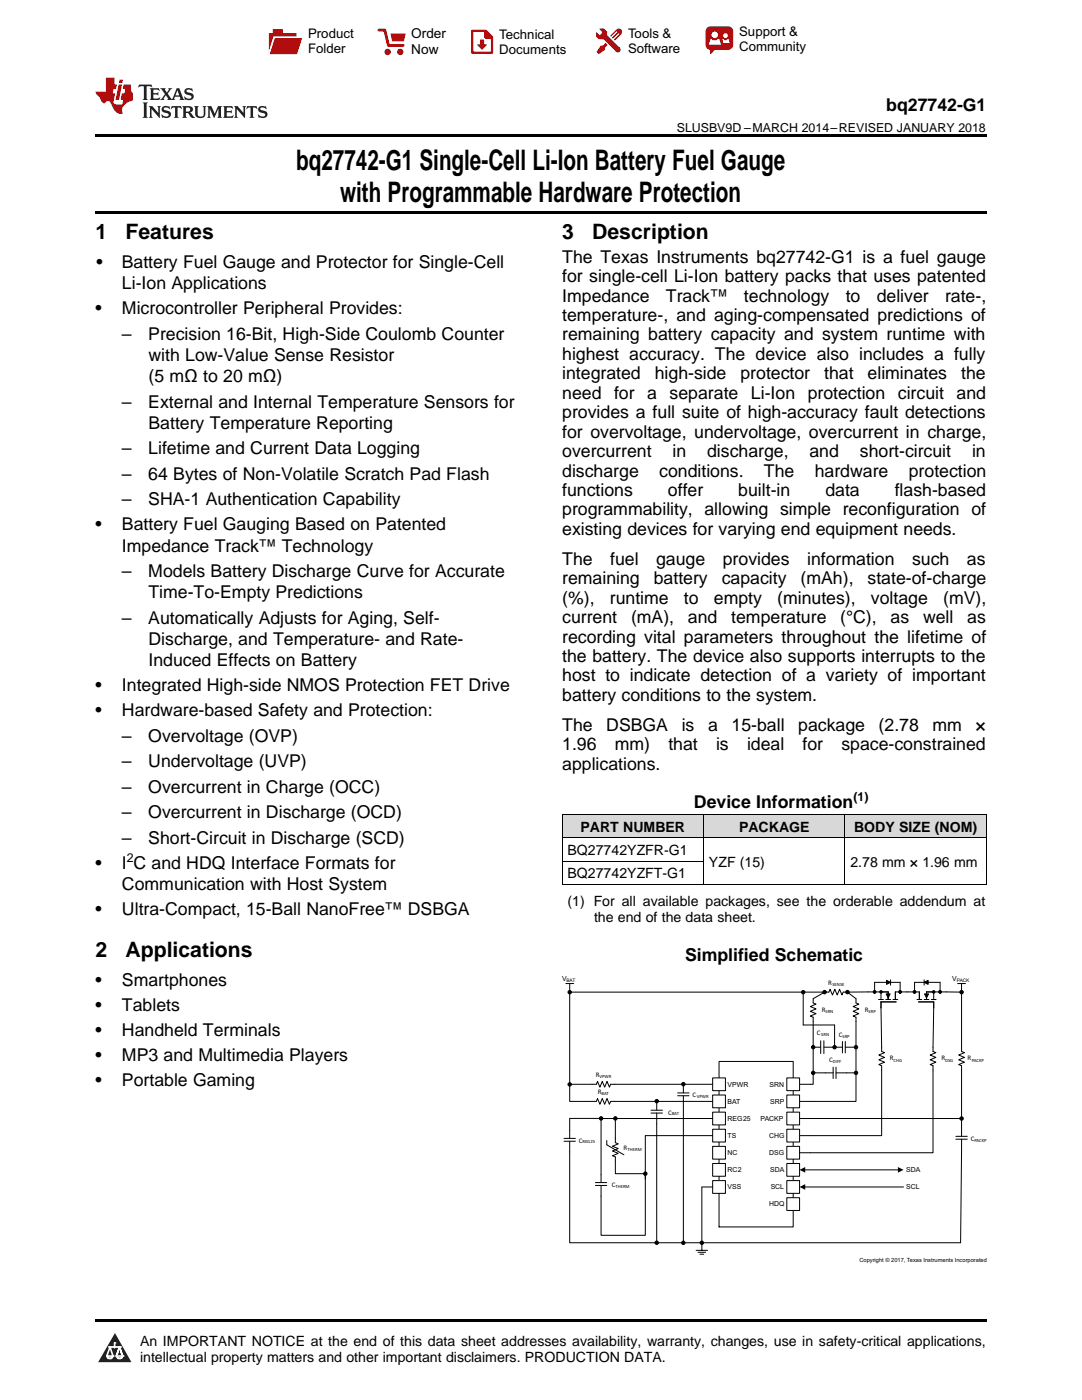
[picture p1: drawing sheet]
<svg xmlns="http://www.w3.org/2000/svg" width="216mm" height="279mm" viewBox="0 0 216 279" stroke-linecap="round" stroke-linejoin="round" font-family="sans-serif">
<defs><g id="words">
<g font-size="5.6">
<text x="59.1" y="33.9">bq27742-G1 Single-Cell Li-Ion Battery Fuel Gauge</text>
<text x="67.9" y="40.2">with Programmable Hardware Protection</text>
</g>
<g font-size="4.2">
<text x="19" y="47.8">1</text>
<text x="25" y="47.8">Features</text>
<text x="112.2" y="47.8">3</text>
<text x="118.2" y="47.8">Description</text>
<text x="19" y="191">2</text>
<text x="25" y="191">Applications</text>
</g>
<g font-size="3.5">
<text x="176.8" y="22.2">bq27742-G1</text>
<text x="19.2" y="53.5">•</text>
<text x="24.3" y="53.5">Battery Fuel Gauge and Protector for Single-Cell</text>
<text x="112.2" y="52.4">The Texas Instruments bq27742-G1 is a fuel gauge</text>
<text x="24.3" y="57.7">Li-Ion Applications</text>
<text x="112.2" y="56.3">for single-cell Li-Ion battery packs that uses patented</text>
<text x="19" y="62.7">•</text>
<text x="24.3" y="62.7">Microcontroller Peripheral Provides:</text>
<text x="112.2" y="60.2">Impedance</text>
<text x="112.2" y="64.1">temperature-, and aging-compensated predictions of</text>
<text x="132.9" y="60.2">Track™</text>
<text x="148.4" y="60.2">technology</text>
<text x="168.8" y="60.2">to</text>
<text x="174.9" y="60.2">deliver</text>
<text x="188.6" y="60.2">rate-,</text>
<text x="24.3" y="67.8">–</text>
<text x="29.6" y="67.8">Precision 16-Bit, High-Side Coulomb Counter</text>
<text x="112.2" y="67.9">remaining battery capacity and system runtime with</text>
<text x="112.2" y="71.8">highest accuracy. The device also includes a fully</text>
<text x="29.6" y="72">with Low-Value Sense Resistor</text>
<text x="29.6" y="76.3">(5 mΩ to 20 mΩ)</text>
<text x="112.2" y="75.7">integrated</text>
<text x="130.7" y="75.7">high-side</text>
<text x="147.8" y="75.7">protector</text>
<text x="164.5" y="75.7">that</text>
<text x="173.1" y="75.7">eliminates</text>
<text x="191.8" y="75.7">the</text>
<text x="24.3" y="81.4">–</text>
<text x="29.6" y="81.4">External and Internal Temperature Sensors for</text>
<text x="112.2" y="79.6">need</text>
<text x="112.2" y="83.5">provides a full suite of high-accuracy fault detections</text>
<text x="122.5" y="79.6">for</text>
<text x="129.2" y="79.6">a</text>
<text x="133.6" y="79.6">separate</text>
<text x="149.8" y="79.6">Li-Ion</text>
<text x="161.2" y="79.6">protection</text>
<text x="179.2" y="79.6">circuit</text>
<text x="190.9" y="79.6">and</text>
<text x="29.6" y="85.6">Battery Temperature Reporting</text>
<text x="112.2" y="87.3">for overvoltage, undervoltage, overcurrent in charge,</text>
<text x="24.3" y="90.7">–</text>
<text x="24.3" y="95.7">–</text>
<text x="29.6" y="90.7">Lifetime and Current Data Logging</text>
<text x="29.6" y="95.7">64 Bytes of Non-Volatile Scratch Pad Flash</text>
<text x="112.2" y="91.2">overcurrent</text>
<text x="112.2" y="95.1">discharge</text>
<text x="131.5" y="95.1">conditions.</text>
<text x="134.2" y="91.2">in</text>
<text x="141.1" y="91.2">discharge,</text>
<text x="152.4" y="95.1">The</text>
<text x="161.5" y="91.2">and</text>
<text x="162.6" y="95.1">hardware</text>
<text x="171.6" y="91.2">short-circuit</text>
<text x="181.3" y="95.1">protection</text>
<text x="194" y="91.2">in</text>
<text x="24.3" y="100.8">–</text>
<text x="29.6" y="100.8">SHA-1 Authentication Capability</text>
<text x="112.2" y="99">functions</text>
<text x="133.3" y="99">offer</text>
<text x="147.3" y="99">built-in</text>
<text x="164.7" y="99">data</text>
<text x="178.5" y="99">flash-based</text>
<text x="19" y="105.8">•</text>
<text x="24.3" y="105.8">Battery Fuel Gauging Based on Patented</text>
<text x="112.2" y="102.9">programmability, allowing simple reconfiguration of</text>
<text x="112.2" y="106.8">existing devices for varying end equipment needs.</text>
<text x="24.3" y="110.1">Impedance Track™ Technology</text>
<text x="112.2" y="112.7">The</text>
<text x="121.8" y="112.7">fuel</text>
<text x="130.9" y="112.7">gauge</text>
<text x="144.2" y="112.7">provides</text>
<text x="161.1" y="112.7">information</text>
<text x="182" y="112.7">such</text>
<text x="192.9" y="112.7">as</text>
<text x="24.3" y="115.1">–</text>
<text x="29.6" y="115.1">Models Battery Discharge Curve for Accurate</text>
<text x="29.6" y="119.4">Time-To-Empty Predictions</text>
<text x="112.2" y="116.6">remaining</text>
<text x="130.5" y="116.6">battery</text>
<text x="144" y="116.6">capacity</text>
<text x="159.7" y="116.6">(mAh),</text>
<text x="173.1" y="116.6">state-of-charge</text>
<text x="24.3" y="124.5">–</text>
<text x="29.6" y="124.5">Automatically Adjusts for Aging, Self-</text>
<text x="112.2" y="120.5">(%),</text>
<text x="112.2" y="124.4">current</text>
<text x="121.7" y="120.5">runtime</text>
<text x="125.9" y="124.4">(mA),</text>
<text x="136.5" y="120.5">to</text>
<text x="137.3" y="124.4">and</text>
<text x="142.4" y="120.5">empty</text>
<text x="145.9" y="124.4">temperature</text>
<text x="155.1" y="120.5">(minutes),</text>
<text x="167.7" y="124.4">(°C),</text>
<text x="173.8" y="120.5">voltage</text>
<text x="177.7" y="124.4">as</text>
<text x="184.2" y="124.4">well</text>
<text x="188.2" y="120.5">(mV),</text>
<text x="193" y="124.4">as</text>
<text x="29.6" y="128.7">Discharge, and Temperature- and Rate-</text>
<text x="112.2" y="128.2">recording vital parameters throughout the lifetime of</text>
<text x="19" y="137.9">•</text>
<text x="24.3" y="137.9">Integrated High-side NMOS Protection FET Drive</text>
<text x="29.6" y="132.9">Induced Effects on Battery</text>
<text x="112.2" y="132.1">the battery. The device also supports interrupts to the</text>
<text x="112.2" y="136">host to indicate detection of a variety of important</text>
<text x="19" y="142.9">•</text>
<text x="24.3" y="142.9">Hardware-based Safety and Protection:</text>
<text x="112.2" y="139.9">battery conditions to the system.</text>
<text x="24.3" y="148">–</text>
<text x="29.6" y="148">Overvoltage (OVP)</text>
<text x="112.2" y="145.8">The</text>
<text x="112.2" y="149.7">1.96</text>
<text x="121" y="145.8">DSBGA</text>
<text x="122.7" y="149.7">mm)</text>
<text x="133.4" y="149.7">that</text>
<text x="136" y="145.8">is</text>
<text x="141.3" y="145.8">a</text>
<text x="142.9" y="149.7">is</text>
<text x="146" y="145.8">15-ball</text>
<text x="149.1" y="149.7">ideal</text>
<text x="159.3" y="145.8">package</text>
<text x="160.1" y="149.7">for</text>
<text x="167.9" y="149.7">space-constrained</text>
<text x="175.3" y="145.8">(2.78</text>
<text x="186.1" y="145.8">mm</text>
<text x="194.7" y="145.8">×</text>
<text x="24.3" y="153.1">–</text>
<text x="29.6" y="153.1">Undervoltage (UVP)</text>
<text x="112.2" y="153.6">applications.</text>
<text x="24.3" y="158.2">–</text>
<text x="29.6" y="158.2">Overcurrent in Charge (OCC)</text>
<text x="138.5" y="161.3">Device Information</text>
<text x="24.3" y="163.3">–</text>
<text x="29.6" y="163.3">Overcurrent in Discharge (OCD)</text>
<text x="19" y="173.4">•</text>
<text x="24.3" y="168.3">–</text>
<text x="24.3" y="173.4">I C and HDQ Interface Formats for</text>
<text x="29.6" y="168.3">Short-Circuit in Discharge (SCD)</text>
<text x="24.3" y="177.6">Communication with Host System</text>
<text x="19" y="182.6">•</text>
<text x="24.3" y="182.6">Ultra-Compact, 15-Ball NanoFree™ DSBGA</text>
<text x="136.7" y="191.7">Simplified Schematic</text>
<text x="19" y="196.7">•</text>
<text x="24.3" y="196.7">Smartphones</text>
<text x="19" y="201.8">•</text>
<text x="24.3" y="201.8">Tablets</text>
<text x="19" y="206.8">•</text>
<text x="24.3" y="206.8">Handheld Terminals</text>
<text x="19" y="211.8">•</text>
<text x="24.3" y="211.8">MP3 and Multimedia Players</text>
<text x="19" y="216.8">•</text>
<text x="24.3" y="216.8">Portable Gaming</text>
</g>
<g font-size="2.8">
<text x="115.8" y="166">PART NUMBER</text>
<text x="147.5" y="166">PACKAGE</text>
<text x="170.4" y="166">BODY SIZE (NOM)</text>
<text x="113.2" y="170.6">BQ27742YZFR-G1</text>
<text x="141.5" y="173">YZF (15)</text>
<text x="169.7" y="173">2.78 mm × 1.96 mm</text>
<text x="113.2" y="175.3">BQ27742YZFT-G1</text>
<text x="113.2" y="180.8">(1) For all available packages, see the orderable addendum at</text>
<text x="118.5" y="184">the end of the data sheet.</text>
<text x="27.9" y="268.6">An IMPORTANT NOTICE at the end of this data sheet addresses availability, warranty, changes, use in safety-critical applications,</text>
<text x="27.9" y="271.8">intellectual property matters and other important disclaimers. PRODUCTION DATA.</text>
</g>
<g font-size="2.7">
<text x="82.1" y="7.7">Order</text>
<text x="82.1" y="10.7">Now</text>
</g>
<g font-size="2.6">
<text x="61.5" y="7.6">Product</text>
<text x="61.5" y="10.6">Folder</text>
<text x="99.6" y="7.8">Technical</text>
<text x="99.6" y="10.8">Documents</text>
<text x="125.3" y="7.6">Tools &amp;</text>
<text x="125.3" y="10.6">Software</text>
<text x="147.5" y="7.2">Support &amp;</text>
<text x="147.5" y="10.2">Community</text>
</g>
<g font-size="2.5">
<text x="135" y="26.3">SLUSBV9D –MARCH 2014–REVISED JANUARY 2018</text>
<text x="170.3" y="159.9">(1)</text>
<text x="25.3" y="171.9">2</text>
</g>
<g font-size="1.4">
<text x="112.2" y="195.8">V</text>
<text x="165.2" y="196.6">R</text>
<text x="190" y="195.8">V</text>
<text x="164" y="202">R</text>
<text x="172.6" y="202">R</text>
<text x="163" y="206.5">C</text>
<text x="167.4" y="206.9">C</text>
<text x="118.9" y="214.9">R</text>
<text x="165.5" y="212">C</text>
<text x="177.6" y="211.6">R</text>
<text x="187.8" y="211.6">R</text>
<text x="193" y="211.6">R</text>
<text x="119.3" y="218.3">R</text>
<text x="138.2" y="219">C</text>
<text x="145.2" y="216.8">VPWR</text>
<text x="145.2" y="220.2">BAT</text>
<text x="153.6" y="216.8">SRN</text>
<text x="153.7" y="220.2">SRP</text>
<text x="133.3" y="222.5">C</text>
<text x="145.2" y="223.6">REG25</text>
<text x="145.2" y="227">TS</text>
<text x="151.8" y="223.6">PACKP</text>
<text x="153.5" y="227">CHG</text>
<text x="193.7" y="227.7">C</text>
<text x="115.5" y="228.1">C</text>
<text x="124.4" y="229.6">R</text>
<text x="145.2" y="230.5">NC</text>
<text x="145.2" y="233.9">RC2</text>
<text x="153.5" y="230.5">DSG</text>
<text x="153.7" y="233.9">SDA</text>
<text x="180.8" y="233.9">SDA</text>
<text x="122.1" y="236.9">C</text>
<text x="145.2" y="237.3">VSS</text>
<text x="153.8" y="237.3">SCL</text>
<text x="180.8" y="237.3">SCL</text>
<text x="153.5" y="240.7">HDQ</text>
</g>
<text font-size="1.1" x="171.5" y="251.9">Copyright © 2017, Texas Instruments Incorporated</text>
<g font-size="1">
<text x="113" y="195.9">BAT</text>
<text x="166.1" y="196.8">SENSE</text>
<text x="190.9" y="195.9">PACK</text>
<text x="164.7" y="202.2">SRN</text>
<text x="173.3" y="202.2">SRP</text>
<text x="163.9" y="206.8">SRN</text>
<text x="168.1" y="207.1">SRP</text>
<text x="119.6" y="215.1">VPWR</text>
<text x="166.2" y="212.2">DIFF</text>
<text x="178.3" y="211.8">CHG</text>
<text x="188.6" y="211.8">DSG</text>
<text x="193.9" y="211.8">PACKP</text>
<text x="120" y="218.5">BAT</text>
<text x="139" y="219.2">VPWR</text>
<text x="134" y="222.6">BAT</text>
<text x="194.4" y="227.9">PACKP</text>
<text x="116.2" y="228.2">REG25</text>
<text x="125.2" y="229.8">THERM</text>
<text x="122.8" y="237.1">THERM</text>
</g>
</g></defs>
<g fill="#d8d8d8">
<path d="M112.2 162.6h28.2v4.7h-28.2z"/>
<path d="M140.4 162.6h28.2v4.7h-28.2z"/>
<path d="M168.6 162.6h28.2v4.7h-28.2z"/>
</g>
<path d="M22.9 266l3.3 5.9h-6.6z" fill="#231f20"/>
<path d="M21.3 270.6h1.2l-.3 .5h-.3a.53 .53 0 0 1-.6-.5z" fill-rule="evenodd" fill="#fff"/>
<path d="M21.3 270.6h1.2l-.3 .5h-.3a.53 .53 0 0 1-.6-.5z" fill="none" stroke="#231f20" stroke-width=".33"/>
<path d="M21.3 270.6l1.2 .1-.3 .4h-.5z" fill="none" stroke="#fff" stroke-width=".33"/>
<path d="M22.9 268.9h.1" fill="none" stroke="#fff" stroke-width=".33"/>
<path d="M22.9 268v.9z" fill="#fff"/>
<path d="M22.9 268v.9z" fill="none" stroke="#fff" stroke-width=".33"/>
<circle cx="22.9" cy="268" r=".16" fill="#fff"/>
<path d="M21.8 268.8h.1" fill="none" stroke="#fff" stroke-width=".33"/>
<path d="M21.8 268.8h2.2z" fill="#fff"/>
<path d="M21.8 268.8h2.2z" fill="none" stroke="#fff" stroke-width=".33"/>
<circle cx="24" cy="268.8" r=".16" fill="#fff"/>
<path d="M23.2 270.6h.1" fill="none" stroke="#fff" stroke-width=".33"/>
<path d="M23.8 268.8l-.6 1.8z" fill="#fff"/>
<path d="M23.8 268.8l-.6 1.8z" fill="none" stroke="#fff" stroke-width=".33"/>
<path d="M23.8 268.8l.7 1.8z" fill="#fff"/>
<path d="M23.8 268.8l.7 1.8z" fill="none" stroke="#fff" stroke-width=".33"/>
<path d="M24.4 270.6h.1" fill="none" stroke="#fff" stroke-width=".33"/>
<circle cx="21.3" cy="270.6" r=".16" fill="#fff"/>
<path d="M22 268.8l-.7 1.8z" fill="#fff"/>
<path d="M22 268.8l-.7 1.8z" fill="none" stroke="#fff" stroke-width=".33"/>
<path d="M22 268.8l.5 1.8z" fill="#fff"/>
<path d="M22 268.8l.5 1.8z" fill="none" stroke="#fff" stroke-width=".33"/>
<circle cx="22.5" cy="270.6" r=".16" fill="#fff"/>
<path d="M23.3 270.6h1.2a.63 .63 0 0 1-.6 .5 .63 .63 0 0 1-.6-.5z" fill-rule="evenodd" fill="#fff"/>
<path d="M23.3 270.6h1.2a.63 .63 0 0 1-.6 .5 .63 .63 0 0 1-.6-.5z" fill="none" stroke="#231f20" stroke-width=".33"/>
<path d="M23.3 270.6h1.2l-.4 .5h-.5z" fill="none" stroke="#fff" stroke-width=".33"/>
<path d="M23.2 270.6h.1" fill="none" stroke="#fff" stroke-width=".33"/>
<circle cx="24.5" cy="270.6" r=".16" fill="#fff"/>
<path d="M19 263.2h177.8v.5h-177.8z" fill="#000"/>
<path d="M122.7 216.4h19.5M122.7 219.8h19.5M143.5 211.8h14.8v33.1h-14.8zM119.9 223.2h22.3M128.8 226.6h13.4" fill="none" stroke="#000" stroke-width=".2"/>
<path d="M142.2 215.1h2.5v2.6h-2.5z" fill-rule="evenodd" fill="#fff"/>
<path d="M142.2 215.1h2.5v2.6h-2.5z" fill="none" stroke="#000" stroke-width=".2"/>
<path d="M142.2 218.5h2.5v2.6h-2.5z" fill-rule="evenodd" fill="#fff"/>
<path d="M142.2 218.5h2.5v2.6h-2.5z" fill="none" stroke="#000" stroke-width=".2"/>
<path d="M142.2 222h2.5v2.5h-2.5z" fill-rule="evenodd" fill="#fff"/>
<path d="M142.2 222h2.5v2.5h-2.5z" fill="none" stroke="#000" stroke-width=".2"/>
<path d="M142.2 225.4h2.5v2.5h-2.5z" fill-rule="evenodd" fill="#fff"/>
<path d="M159.5 216.4h2.2M159.5 219.8h2.2M142.2 225.4h2.5v2.5h-2.5zM159.5 223.2h2.2M159.5 226.6h2.2" fill="none" stroke="#000" stroke-width=".2"/>
<path d="M157 215.1h2.5v2.6h-2.5z" fill-rule="evenodd" fill="#fff"/>
<path d="M157 215.1h2.5v2.6h-2.5z" fill="none" stroke="#000" stroke-width=".2"/>
<path d="M157 218.5h2.5v2.6h-2.5z" fill-rule="evenodd" fill="#fff"/>
<path d="M157 218.5h2.5v2.6h-2.5z" fill="none" stroke="#000" stroke-width=".2"/>
<path d="M157 222h2.5v2.5h-2.5z" fill-rule="evenodd" fill="#fff"/>
<path d="M157 222h2.5v2.5h-2.5z" fill="none" stroke="#000" stroke-width=".2"/>
<path d="M157 225.4h2.5v2.5h-2.5z" fill-rule="evenodd" fill="#fff"/>
<path d="M157 225.4h2.5v2.5h-2.5z" fill="none" stroke="#000" stroke-width=".2"/>
<path d="M142.2 228.8h2.5v2.5h-2.5z" fill-rule="evenodd" fill="#fff"/>
<path d="M142.2 228.8h2.5v2.5h-2.5z" fill="none" stroke="#000" stroke-width=".2"/>
<path d="M157 228.8h2.5v2.5h-2.5z" fill-rule="evenodd" fill="#fff"/>
<path d="M157 228.8h2.5v2.5h-2.5z" fill="none" stroke="#000" stroke-width=".2"/>
<path d="M142.2 232.2h2.5v2.5h-2.5z" fill-rule="evenodd" fill="#fff"/>
<path d="M142.2 232.2h2.5v2.5h-2.5z" fill="none" stroke="#000" stroke-width=".2"/>
<path d="M157 232.2h2.5v2.5h-2.5z" fill-rule="evenodd" fill="#fff"/>
<path d="M157 232.2h2.5v2.5h-2.5z" fill="none" stroke="#000" stroke-width=".2"/>
<path d="M142.2 235.6h2.5v2.6h-2.5z" fill-rule="evenodd" fill="#fff"/>
<path d="M142.2 235.6h2.5v2.6h-2.5z" fill="none" stroke="#000" stroke-width=".2"/>
<path d="M157 235.6h2.5v2.6h-2.5z" fill-rule="evenodd" fill="#fff"/>
<path d="M140.1 236.9h2.1M157 235.6h2.5v2.6h-2.5zM159.5 230.1h2.2" fill="none" stroke="#000" stroke-width=".2"/>
<path d="M157 239h2.5v2.6h-2.5z" fill-rule="evenodd" fill="#fff"/>
<g fill="none" stroke="#000" stroke-width=".2">
<path d="M112.2 176.5h84.6M112.2 171.9h28.2M112.2 167.2h84.6M112.2 162.5h84.6M112.2 162.6v14M140.4 162.6v14M168.6 162.6v14M196.8 162.6v14M112.9 196.3h1.6M113.7 198h51.7l.2-.6 .5 1.2 .5-1.2 .5 1.2 .4-1.2 .5 1.2 .2-.6h.9M113.7 198v18.4h5.3l.2-.6 .5 1.2 .5-1.2 .5 1.2 .4-1.2 .5 1.2 .2-.6h.9M113.7 196.3v1.7"/>
<path d="M160.3 198v6.6h6.2v4.4M164.5 198l-2.2 1.3v.9l.5 .2-1.1 .5 1.1 .4-1.1 .5 1.1 .5-1.1 .5 .6 .2v6M169.1 198l1.7 1.3v.9l.6 .2-1.2 .5 1.2 .4-1.2 .5 1.2 .5-1.2 .5 .6 .2v6M169.1 198h8.1v1.5M174.5 198v-2h5.1v2M175.3 199.5h1M175.8 198v1.4M176.7 199.5h1M176.8 198.4h.8l-.4 .8zM176.9 195.7l.8 .3-.8 .4zM177.7 195.5v1.1M178.2 199.5h.9"/>
<path d="M178.7 199.5v-1.5h4.7v1.5M178.8 199.9h-3l.1 9.9 .6 .3-1.1 .5 1.1 .4-1.1 .5 1.1 .5-1.1 .5 .5 .2v13.9h-14.2M182.5 198v-2h5.1v2M183 199.5h.9M183.3 199.9h3l-.1 9.9 .5 .3-1.1 .5 1.1 .4-1.1 .5 1.1 .5-1.1 .5 .6 .2v17.4h-24.5M184.4 196l.8-.3v.7zM184.4 195.5v1.1M184.4 199.5h1M184.5 198.4h.8l-.4 .8zM185.8 199.5h1M186.3 198v1.4M191.1 196.3h1.6"/>
<path d="M191.9 196.3v13.5l.5 .3-1.1 .5 1.1 .4-1.1 .5 1.1 .5-1.1 .5 .6 .2v10.5h-30.2M191.9 198h-7v1.5M113.7 216.4v3.4h5.3l.2-.6 .5 1.2 .5-1.2 .5 1.2 .4-1.2 .5 1.2 .2-.6h.9M131 219.8v1.8M135.2 218.7h2.3M135.2 218.1h2.3M136.4 216.4v1.7M136.4 218.7v29.3M162.3 209v7.4h-.6M162.3 214.1h3.9M162.3 209h1.5M163.8 207.7v2.6"/>
<path d="M164.4 207.7v2.6M164.4 209h3.7M166.2 213v2.3M166.8 214.1h4M166.8 213v2.3M168.1 207.8v2.3M168.7 209h2.1M168.7 207.8v2.3M170.8 209v10.8h-9.1M112.5 227.8h2.3M112.5 227.2h2.3M113.7 223.2v4"/>
<path d="M113.7 223.2h6.2v12.8M118.8 236.6h2.3M118.8 236h2.3M121.1 227.6v.9l3.4 2M122.8 223.2v4.8l.6 .3-1.2 .5 1.2 .4-1.2 .5 1.2 .5-1.2 .5 .6 .2v3.3h6v12.3h-8.9v-9.9M128.8 226.7v8.6M129.9 222.1h2.3M129.9 221.6h2.3M131 222.1v25.9M140 236.9v12.6M157 239h2.5v2.6h-2.5zM160.5 233.5h18.8"/>
<path d="M160.5 236.9h19.8M190.7 227.3h2.3M190.7 226.8h2.3M191.9 227.3l-.2 20.7h-78v-20.2M191.9 223.2v3.6M138.9 249.5h2.3M139.3 249.9h1.5M139.7 250.3h.7"/>
<circle cx="113.7" cy="198" r=".34"/>
<circle cx="160.3" cy="198" r=".34"/>
<circle cx="164.5" cy="198" r=".34"/>
<circle cx="169.1" cy="198" r=".34"/>
<circle cx="174.5" cy="198" r=".25"/>
<circle cx="175.8" cy="198" r=".25"/>
<circle cx="179.6" cy="198" r=".25"/>
<circle cx="182.5" cy="198" r=".26"/>
<circle cx="186.3" cy="198" r=".26"/>
<circle cx="187.6" cy="198" r=".26"/>
<circle cx="191.9" cy="198" r=".34"/>
<circle cx="113.7" cy="216.4" r=".34"/>
<circle cx="131" cy="219.8" r=".35"/>
<circle cx="136.4" cy="216.4" r=".34"/>
<circle cx="162.3" cy="209" r=".35"/>
<circle cx="162.3" cy="214.1" r=".34"/>
<circle cx="166.5" cy="209" r=".34"/>
<circle cx="170.8" cy="214.1" r=".34"/>
<circle cx="170.8" cy="209" r=".35"/>
<circle cx="119.9" cy="223.2" r=".34"/>
<circle cx="122.8" cy="223.2" r=".34"/>
<circle cx="128.8" cy="234.2" r=".35"/>
<circle cx="191.9" cy="223.2" r=".35"/>
<circle cx="131" cy="248" r=".34"/>
<circle cx="136.4" cy="248" r=".34"/>
<circle cx="140" cy="248" r=".34"/>
</g>
<g fill="#000">
<path d="M176.8 198.4h.8l-.4 .8zM176.9 195.7l.8 .3-.8 .4zM184.4 196l.8-.3v.7zM184.5 198.4h.8l-.4 .8zM159.5 233.5l1.2-.6v1.1zM159.5 236.9l1.2-.6v1.1zM179.2 232.9l1.1 .6-1.1 .5z"/>
<circle cx="113.7" cy="198" r=".34"/>
<circle cx="160.3" cy="198" r=".34"/>
<circle cx="164.5" cy="198" r=".34"/>
<circle cx="169.1" cy="198" r=".34"/>
<circle cx="174.5" cy="198" r=".25"/>
<circle cx="175.8" cy="198" r=".25"/>
<circle cx="179.6" cy="198" r=".25"/>
<circle cx="182.5" cy="198" r=".26"/>
<circle cx="186.3" cy="198" r=".26"/>
<circle cx="187.6" cy="198" r=".26"/>
<circle cx="191.9" cy="198" r=".34"/>
<circle cx="113.7" cy="216.4" r=".34"/>
<circle cx="131" cy="219.8" r=".35"/>
<circle cx="136.4" cy="216.4" r=".34"/>
<circle cx="162.3" cy="209" r=".35"/>
<circle cx="162.3" cy="214.1" r=".34"/>
<circle cx="166.5" cy="209" r=".34"/>
<circle cx="170.8" cy="214.1" r=".34"/>
<circle cx="170.8" cy="209" r=".35"/>
<circle cx="119.9" cy="223.2" r=".34"/>
<circle cx="122.8" cy="223.2" r=".34"/>
<circle cx="128.8" cy="234.2" r=".35"/>
<circle cx="191.9" cy="223.2" r=".35"/>
<circle cx="131" cy="248" r=".34"/>
<circle cx="136.4" cy="248" r=".34"/>
<circle cx="140" cy="248" r=".34"/>
</g>
<path d="M19 26.8h177.8v.6h-177.8zM19 42.2h177.8v.6h-177.8z" fill="#000"/>
<path d="M27.7 16.9l-.1 .6 .6-.3h.5v.2v2.2l-.2 .4h1l-.2-.4v-2.2v-.2h.5l.6 .3-.2-.6zM29.9 17.6l.2 .4v1.6l-.2 .4h1.9l.1-.6a1.09 1.09 0 0 1-1.3 .1v-.6h.6l.4 .2v-.7l-.2 .2h-.8v-.6l.2-.1a1.01 1.01 0 0 1 1 .3l-.1-.6zM32 17.6l.9 1.2-1 1.2h.9l-.2-.3 .5-.7 .5 .7-.3 .3h1.7l-.2-.3 .1-.4h1l.1 .4-.2 .3h1l-.3-.4-.7-2h-.5l-1 2.2-.8-1.1 .9-1.1h-.9l.2 .2-.4 .7-.4-.7 .2-.2zM35.4 18l.4 1h-.8zM37 17.7a.66 .66 0 0 0-.2 .8 .66 .66 0 0 0 .6 .4l.7 .2 .1 .2a.8 .8 0 0 1-.7 .4 .8 .8 0 0 1-.7-.5l.1 .8 .2-.2a.94 .94 0 0 0 1.1 .1 .94 .94 0 0 0 .4-.9 1.48 1.48 0 0 0-1.3-.6v-.4a1.1 1.1 0 0 1 1.2 .2l-.2-.6-.2 .1-.5-.1zM28.5 20.4l.2 .4v2.3l-.2 .4h1l-.2-.4v-2.3l.2-.4zM29.7 21.2l.2 .4v1.5l-.2 .4h.8l-.3-.4 .1-1.3 1.6 1.8v-2l.2-.4h-.7l.2 .2v1.1l-1.2-1.3zM32.5 21.3a.66 .66 0 0 0-.2 .8 .66 .66 0 0 0 .6 .4l.6 .2 .2 .2a.8 .8 0 0 1-.8 .4 .8 .8 0 0 1-.7-.5l.2 .7 .2-.1a.94 .94 0 0 0 1 .1 .94 .94 0 0 0 .5-1 1.47 1.47 0 0 0-1.3-.6l-.1-.3a1.1 1.1 0 0 1 1.3 .2l-.2-.6-.2 .1-.5-.2zM34.3 21.2l-.2 .6a.64 .64 0 0 1 .8-.3v1.6l-.2 .4h1l-.3-.4 .1-1.6a.66 .66 0 0 1 .8 .3l-.2-.6zM36.3 21.2l.3 .4v1.5l-.3 .4h1l-.2-.2v-.7h.5l.1 .1a.8 .8 0 0 0 1.2 .7l-1-1a.62 .62 0 0 0 .6-.5 .62 .62 0 0 0-.6-.7zM37.1 21.5h.1a.48 .48 0 0 1 .6 0 .48 .48 0 0 1 .1 .6l-.2 .1-.6 .1zM38.7 21.2l.2 .2a2.29 2.29 0 0 0 .4 2 1.05 1.05 0 0 0 1.7-.7v-1.3l.2-.2h-.8l.2 .4v1.1a.61 .61 0 0 1-.6 .6 .61 .61 0 0 1-.6-.6v-1.1l.3-.4zM41.3 21.2l.3 .4v1.5l-.3 .4h.8l-.2-.4v-1.4l.8 1.9 .9-1.9v1.4l-.2 .4h.9l-.2-.4v-1.5l.2-.4h-.8l-.7 1.5-.6-1.5zM44.5 21.2l.2 .4v1.5l-.2 .4h1.9l.2-.6a1.1 1.1 0 0 1-1.4 .2v-.7h.6l.4 .2v-.6l-.2 .1-.8 .1v-.6l.2-.1a1.02 1.02 0 0 1 1.1 .2l-.2-.5zM46.7 21.2l.2 .4v1.5l-.2 .4h.8l-.3-.4 .1-1.3 1.6 1.8v-2l.2-.4h-.7l.2 .2v1.1l-1.2-1.3zM49.3 21.2l-.1 .6a.64 .64 0 0 1 .8-.3v1.6l-.3 .4h1l-.2-.4v-1.6a.66 .66 0 0 1 .8 .3l-.1-.6zM51.7 21.3a.66 .66 0 0 0-.2 .7 .66 .66 0 0 0 .7 .5l.6 .2 .1 .2a.8 .8 0 0 1-.7 .4 .8 .8 0 0 1-.7-.5l.1 .7 .2-.1a.94 .94 0 0 0 1.1 .1 .94 .94 0 0 0 .4-1 1.48 1.48 0 0 0-1.2-.6l-.1-.3a1.1 1.1 0 0 1 1.2 .2l-.2-.6-.1 .1-.6-.2z" fill="#231f20"/>
<path d="M21.1 15.5v2.8h-2v.4l.9 .9a.96 .96 0 0 0 1 1 .59 .59 0 0 1 .5-.4 .59 .59 0 0 1 .5 .3l.4 .8a1.61 1.61 0 0 0 2.1 1.3 1.63 1.63 0 0 1 1.1-2.2l.9-.3v-1.5a1.6 1.6 0 0 1-.4-1.7h-1.4l-.2 .9h.5l-.2 .8h-.5l-.2 1v.3h.5l-.2 .9h-.7a.74 .74 0 0 1-1-.6l.3-1.6h-.5l.2-.8h.5l.1-.9h-.4v-1.4zM23.7 16.9l-.7 3h.8l.6-3zM23.8 15.9l-.1 .7h.7l.2-.7z" fill="#ee1d23"/>
<g fill="#d60000">
<path d="M54.4 5.8h2v.8h2.8v4.2h-5.5v-4.2h.7z" fill-rule="evenodd"/>
<path d="M54.7 7.5h5.6l-1 3.3h-5.6z" fill-rule="evenodd"/>
</g>
<path d="M54.6 7.4h5.8l-.1 .1h-5.5l-1.1 3.3z" fill-rule="evenodd" fill="#fff"/>
<path d="M54.6 7.4h5.8l-.1 .1h-5.5l-1.1 3.3z" fill="none" stroke="#fff" stroke-width=".2"/>
<path d="M75.6 6h1.2l.7 3.1h3" fill="none" stroke="#d60000" stroke-width=".56"/>
<g fill="#d60000">
<path d="M77.9 6.7h3.1l-.4 1.5h-2.3z" fill-rule="evenodd"/>
<circle cx="77.3" cy="10.4" r=".64"/>
<circle cx="79.9" cy="10.4" r=".64"/>
</g>
<path d="M94.2 6.2h2.7l1.3 1.2v3.1h-4z" fill="none" stroke="#d60000" stroke-width=".44"/>
<g fill="#d60000">
<path d="M95.8 7.9h.8v1h.6l-1 1.1-1-1v-.1h.6z" fill-rule="evenodd"/>
<path d="M96.6 6.2h.3l1.3 1.2v.4h-1.3l-.3-.4z" fill-rule="evenodd"/>
<path d="M119.6 5.7h.9l.6 .6 .1 .7 2.5 2.5-.8 .8-2.3-2.3-1.1-.2-.6-.6v-.8l.7 .6 .5-.4v-.2l-.4-.5z" fill-rule="evenodd"/>
<path d="M119.9 9.1h.4l.5-.5 .4 .4-.5 .5v.4l-1.2 .9-.5-.5z" fill-rule="evenodd"/>
<path d="M123 5.9a.67 .67 0 0 1 .9 0 .67 .67 0 0 1 0 .9z" fill-rule="evenodd"/>
<path d="M123 5.9l.9 .9-1.2 1.2h-.2l.1-.2 .9-.9 .1-.2h-.3l-.9 1h-.2v-.2l.9-1 .1-.2h-.3l-.9 1h-.2v-.2z" fill-rule="evenodd"/>
<circle cx="123.3" cy="9.9" r=".54"/>
</g>
<path d="M121.1 6.3l-.1 .7" fill="none" stroke="#d60000" stroke-width=".2"/>
<g fill="#d60000">
<path d="M141.1 5.5l.6-.2h3.6a.95 .95 0 0 1 1 .9v2.8a.95 .95 0 0 1-1 .9h-3.6a.95 .95 0 0 1-.9-.9v-2.8z" fill-rule="evenodd"/>
<path d="M141.7 9.9h.9l-.7 .9h-.2z" fill-rule="evenodd"/>
</g>
<g fill="#fff">
<path d="M144.3 8.6h1.3z"/>
<path d="M141.8 7.8h.3l.1 .2h.8l.2-.2h.3l.4 1.1h-2.5z" fill-rule="evenodd"/>
<path d="M144.2 7.8h.2l.2 .2h.4l.2-.2h.2l.2 .8h-1.3z" fill-rule="evenodd"/>
<circle cx="142.6" cy="6.9" r=".65"/>
<circle cx="144.8" cy="7.1" r=".48"/>
</g>
<use href="#words"/>
</svg>
